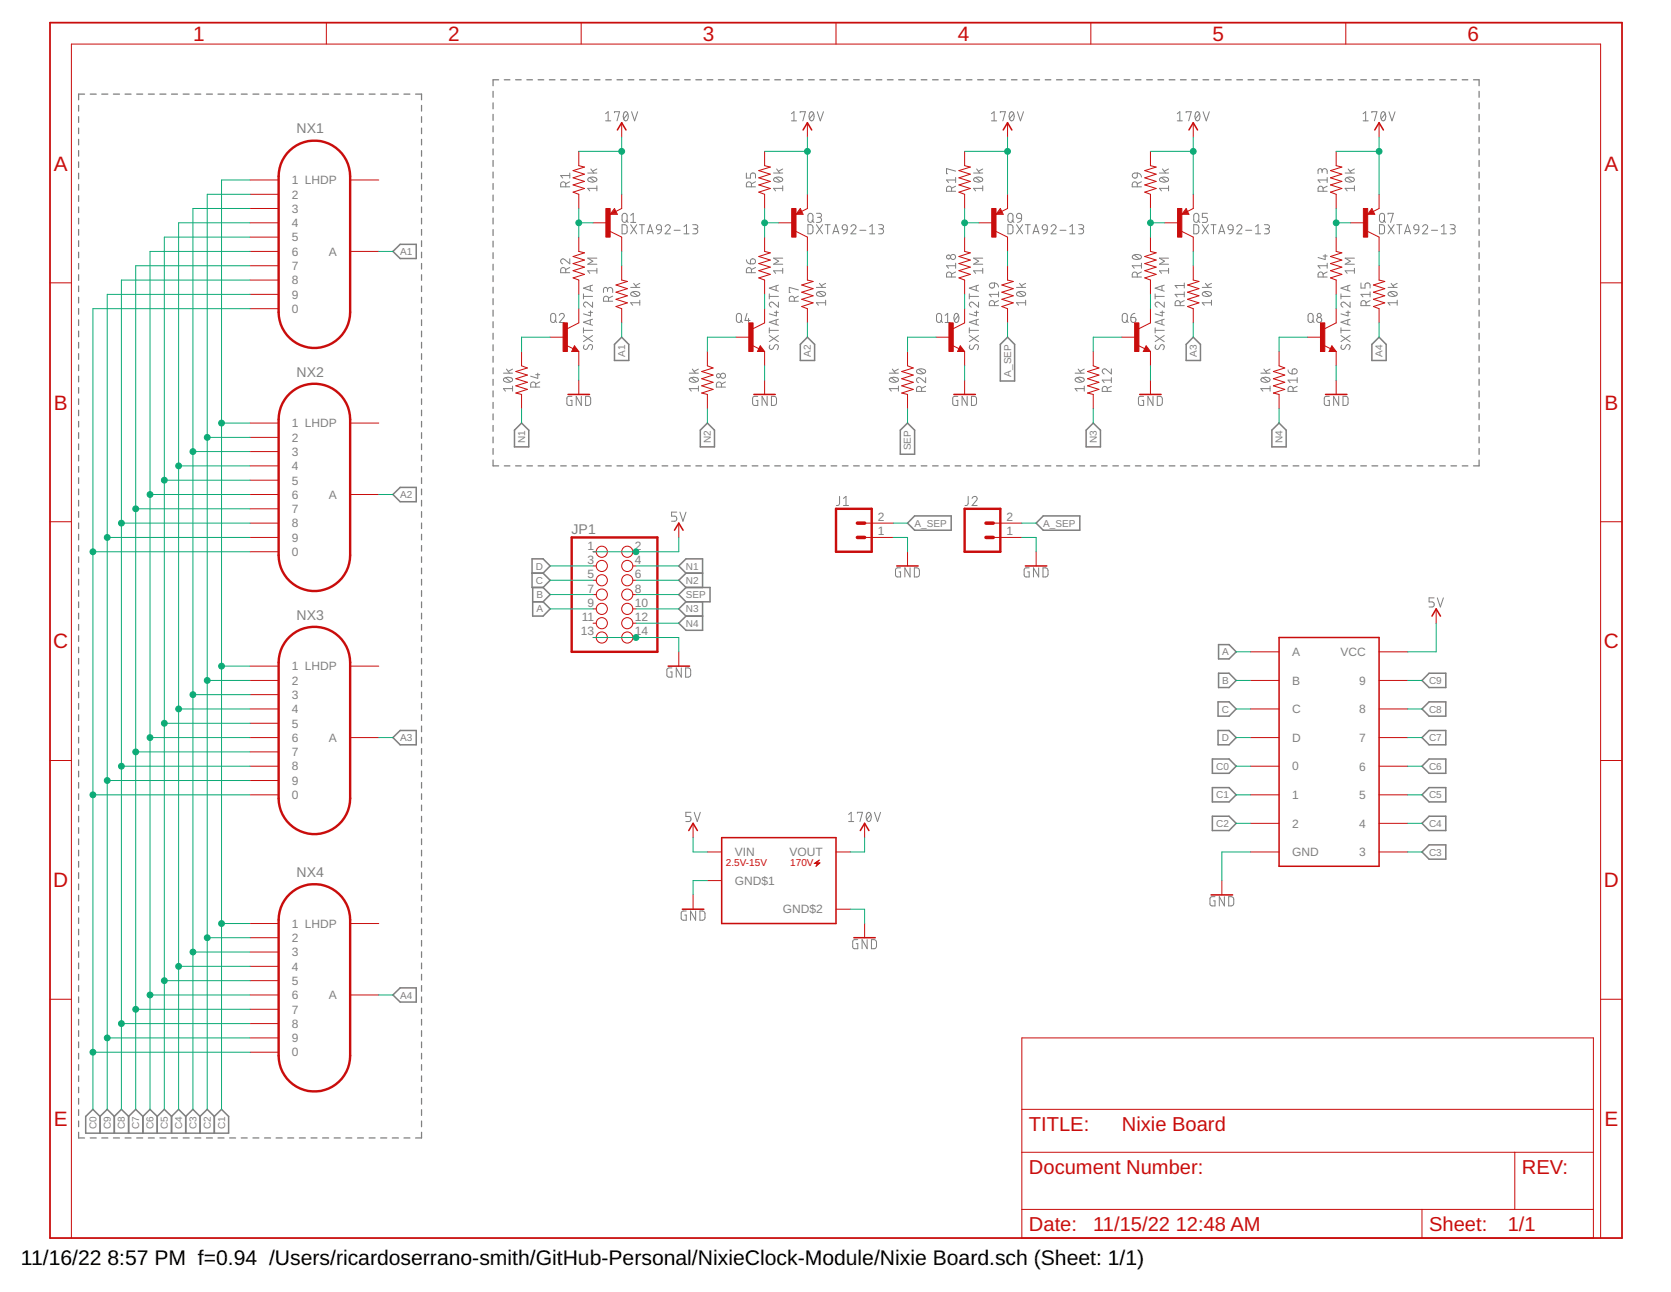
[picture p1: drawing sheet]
<svg xmlns="http://www.w3.org/2000/svg" width="279mm" height="216mm" viewBox="0 0 279 216" stroke-linecap="round" stroke-linejoin="round" font-family="sans-serif">
<defs><g id="words">
<g font-size="3.5" fill="#c90d0c">
<text x="32.3" y="6.8">1</text>
<text x="74.9" y="6.8">2</text>
<text x="117.5" y="6.8">3</text>
<text x="160.1" y="6.8">4</text>
<text x="202.8" y="6.8">5</text>
<text x="245.4" y="6.8">6</text>
<text x="9" y="28.5">A</text>
<text x="268.3" y="28.5">A</text>
<text x="9" y="68.5">B</text>
<text x="268.3" y="68.5">B</text>
<text x="8.9" y="108.4">C</text>
<text x="268.2" y="108.4">C</text>
<text x="8.9" y="148.3">D</text>
<text x="268.2" y="148.3">D</text>
<text x="9" y="188.2">E</text>
<text x="268.3" y="188.2">E</text>
</g>
<g font-size="3.5">
<text x="3.5" y="211.4">11/16/22</text>
<text x="18" y="211.4">8:57 PM f=0.94 /Users/ricardoserrano-smith/GitHub-Personal/NixieClock-Module/Nixie Board.sch (Sheet: 1/1)</text>
</g>
<g font-size="3.4" fill="#c90d0c">
<text x="172" y="189">TITLE:</text>
<text x="187.6" y="189">Nixie Board</text>
<text x="172" y="196.1">Document Number:</text>
<text x="254.5" y="196.1">REV:</text>
<text x="172" y="205.7">Date:</text>
<text x="182.8" y="205.7">11/15/22</text>
<text x="196.6" y="205.7">12:48 AM</text>
<text x="239" y="205.7">Sheet:</text>
<text x="252.1" y="205.7">1/1</text>
</g>
<g font-size="2.3" fill="#808080">
<text x="49.6" y="22.3">NX1</text>
<text x="49.6" y="62.9">NX2</text>
<text x="95.6" y="89.2">JP1</text>
<text x="49.6" y="103.5">NX3</text>
<text x="49.6" y="146.6">NX4</text>
</g>
<g font-size="2" fill="#808080">
<text x="48.8" y="30.8">1 LHDP</text>
<text x="48.8" y="33.2">2</text>
<text x="48.8" y="35.6">3</text>
<text x="48.8" y="38">4</text>
<text x="48.8" y="40.3">5</text>
<text x="48.8" y="42.7">6</text>
<text x="48.8" y="45.1">7</text>
<text x="48.8" y="47.5">8</text>
<text x="55" y="42.7">A</text>
<text x="48.8" y="49.9">9</text>
<text x="48.8" y="52.3">0</text>
<text x="48.8" y="71.4">1 LHDP</text>
<text x="48.8" y="73.8">2</text>
<text x="48.8" y="76.2">3</text>
<text x="48.8" y="78.6">4</text>
<text x="48.8" y="81">5</text>
<text x="48.8" y="83.4">6</text>
<text x="55" y="83.4">A</text>
<text x="48.8" y="85.7">7</text>
<text x="48.8" y="88.1">8</text>
<text x="146.8" y="89.5">1</text>
<text x="146.8" y="87.1">2</text>
<text x="168.3" y="89.5">1</text>
<text x="168.3" y="87.1">2</text>
<text x="48.8" y="90.5">9</text>
<text x="48.8" y="92.9">0</text>
<text x="98.2" y="91.9">1</text>
<text x="98.2" y="94.2">3</text>
<text x="106.1" y="91.9">2</text>
<text x="106.1" y="94.2">4</text>
<text x="98.2" y="96.6">5</text>
<text x="98.2" y="99">7</text>
<text x="98.2" y="101.4">9</text>
<text x="106.1" y="96.6">6</text>
<text x="106.1" y="99">8</text>
<text x="106.1" y="101.4">10</text>
<text x="97.1" y="106.2">13</text>
<text x="97.3" y="103.8">11</text>
<text x="106.1" y="103.8">12</text>
<text x="106.1" y="106.2">14</text>
<text x="48.8" y="112">1 LHDP</text>
<text x="216.1" y="109.6">A</text>
<text x="224.1" y="109.6">VCC</text>
<text x="48.8" y="114.4">2</text>
<text x="48.8" y="116.8">3</text>
<text x="48.8" y="119.2">4</text>
<text x="216.1" y="114.4">B</text>
<text x="216.1" y="119.2">C</text>
<text x="227.3" y="119.2">8</text>
<text x="227.3" y="114.4">9</text>
<text x="48.8" y="121.6">5</text>
<text x="48.8" y="124">6</text>
<text x="55" y="124">A</text>
<text x="216.1" y="124">D</text>
<text x="227.3" y="124">7</text>
<text x="48.8" y="126.4">7</text>
<text x="48.8" y="128.8">8</text>
<text x="48.8" y="131.1">9</text>
<text x="216.1" y="128.8">0</text>
<text x="227.3" y="128.8">6</text>
<text x="48.8" y="133.5">0</text>
<text x="216.1" y="133.5">1</text>
<text x="227.3" y="133.5">5</text>
<text x="122.9" y="143.1">VIN</text>
<text x="132" y="143.1">VOUT</text>
<text x="216.1" y="138.3">2</text>
<text x="216.1" y="143.1">GND</text>
<text x="227.3" y="143.1">3</text>
<text x="227.3" y="138.3">4</text>
<text x="122.9" y="147.9">GND$1</text>
<text x="48.8" y="155">1 LHDP</text>
<text x="130.9" y="152.7">GND$2</text>
<text x="48.8" y="157.4">2</text>
<text x="48.8" y="159.8">3</text>
<text x="48.8" y="162.2">4</text>
<text x="48.8" y="164.6">5</text>
<text x="48.8" y="167">6</text>
<text x="55" y="167">A</text>
<text x="48.8" y="169.4">7</text>
<text x="48.8" y="171.8">8</text>
<text x="48.8" y="174.1">9</text>
<text x="48.8" y="176.5">0</text>
</g>
<g font-size="1.7" fill="#808080">
<text x="66.9" y="42.6">A1</text>
<text x="104.5" y="59.6" transform="rotate(-90 104.5 59.6)">A1</text>
<text x="135.6" y="59.6" transform="rotate(-90 135.6 59.6)">A2</text>
<text x="200.1" y="59.6" transform="rotate(-90 200.1 59.6)">A3</text>
<text x="231.2" y="59.6" transform="rotate(-90 231.2 59.6)">A4</text>
<text x="169" y="62.9" transform="rotate(-90 169 62.9)">A_SEP</text>
<text x="87.8" y="74" transform="rotate(-90 87.8 74)">N1</text>
<text x="118.9" y="74" transform="rotate(-90 118.9 74)">N2</text>
<text x="152.3" y="75.2" transform="rotate(-90 152.3 75.2)">SEP</text>
<text x="183.4" y="74" transform="rotate(-90 183.4 74)">N3</text>
<text x="214.4" y="74" transform="rotate(-90 214.4 74)">N4</text>
<text x="66.9" y="83.2">A2</text>
<text x="152.9" y="88">A_SEP</text>
<text x="174.4" y="88">A_SEP</text>
<text x="89.6" y="95.2">D</text>
<text x="114.7" y="95.2">N1</text>
<text x="89.6" y="97.6">C</text>
<text x="89.7" y="99.9">B</text>
<text x="114.7" y="97.6">N2</text>
<text x="114.7" y="100">SEP</text>
<text x="89.7" y="102.3">A</text>
<text x="114.7" y="102.3">N3</text>
<text x="114.7" y="104.7">N4</text>
<text x="204.4" y="109.5">A</text>
<text x="204.3" y="119.1">C</text>
<text x="204.4" y="114.3">B</text>
<text x="239" y="119.1">C8</text>
<text x="239" y="114.3">C9</text>
<text x="66.9" y="123.9">A3</text>
<text x="204.3" y="123.8">D</text>
<text x="239" y="123.9">C7</text>
<text x="203.4" y="128.6">C0</text>
<text x="239" y="128.6">C6</text>
<text x="203.4" y="133.4">C1</text>
<text x="239" y="133.4">C5</text>
<text x="203.4" y="138.2">C2</text>
<text x="239" y="143">C3</text>
<text x="239" y="138.2">C4</text>
<text x="66.9" y="166.9">A4</text>
<text x="16.1" y="188.7" transform="rotate(-90 16.1 188.7)">C0</text>
<text x="18.5" y="188.7" transform="rotate(-90 18.5 188.7)">C9</text>
<text x="20.9" y="188.7" transform="rotate(-90 20.9 188.7)">C8</text>
<text x="23.3" y="188.7" transform="rotate(-90 23.3 188.7)">C7</text>
<text x="25.7" y="188.7" transform="rotate(-90 25.7 188.7)">C6</text>
<text x="28.1" y="188.7" transform="rotate(-90 28.1 188.7)">C5</text>
<text x="30.5" y="188.7" transform="rotate(-90 30.5 188.7)">C4</text>
<text x="32.8" y="188.7" transform="rotate(-90 32.8 188.7)">C3</text>
<text x="35.2" y="188.7" transform="rotate(-90 35.2 188.7)">C2</text>
<text x="37.6" y="188.7" transform="rotate(-90 37.6 188.7)">C1</text>
</g>
<g font-size="1.7" fill="#c90d0c">
<text x="121.4" y="144.8">2.5V-15V</text>
<text x="132.1" y="144.8">170V</text>
</g>
</g></defs>
<g fill="none" stroke="#808080" stroke-width=".21">
<path d="M13.1 17.6v1M13.1 19.5v.9M14.1 15.7h-1v1M15.1 15.7h1M17 15.7h1M19 15.7h1M20.9 15.7h1M22.9 15.7h1M24.8 15.7h1M26.7 15.7h1M28.7 15.7h1M30.6 15.7h1"/>
<path d="M32.6 15.7h1M34.5 15.7h1M36.4 15.7h1.1M38.4 15.7h1M40.3 15.7h1M42.3 15.7h1M44.2 15.7h1M46.2 15.7h1M48.1 15.7h1M50.1 15.7h1M52 15.7h1M53.9 15.7h1"/>
<path d="M55.9 15.7h1M57.8 15.7h1M59.8 15.7h1M61.7 15.7h1M63.6 15.7h1.1M65.6 15.7h1M67.5 15.7h1M69.5 15.7h1v1M70.5 17.6v1M70.5 19.5v.9M82.4 15.3v1M82.4 17.2v1"/>
<path d="M82.4 19.1v1M83.4 13.3h-1v1M84.3 13.3h1M86.2 13.3h.9M88.1 13.3h.9M90 13.3h.9M91.9 13.3h.9M93.7 13.3h1M95.6 13.3h1M97.5 13.3h.9M99.4 13.3h.9M101.3 13.3h.9"/>
<path d="M103.2 13.3h.9M105.1 13.3h.9M106.9 13.3h1M108.8 13.3h1M110.7 13.3h1M112.6 13.3h.9M114.5 13.3h.9M116.4 13.3h.9M118.2 13.3h1M120.1 13.3h1M122 13.3h1M123.9 13.3h.9"/>
<path d="M125.8 13.3h.9M127.7 13.3h.9M129.5 13.3h1M131.4 13.3h1M133.3 13.3h1M135.2 13.3h.9M137.1 13.3h.9M139 13.3h.9M140.8 13.3h1M142.7 13.3h1M144.6 13.3h1M146.5 13.3h.9"/>
<path d="M148.4 13.3h.9M150.3 13.3h.9M152.1 13.3h1M154 13.3h1M155.9 13.3h1M157.8 13.3h.9M159.7 13.3h.9M161.6 13.3h.9M163.5 13.3h.9M165.4 13.3h.9M167.2 13.3h1M169.1 13.3h1"/>
<path d="M171 13.3h.9M172.9 13.3h.9M174.8 13.3h.9M176.7 13.3h.9M178.5 13.3h1M180.4 13.3h1M182.3 13.3h.9M184.2 13.3h.9M186.1 13.3h.9M188 13.3h.9M189.8 13.3h1M191.7 13.3h1"/>
<path d="M193.6 13.3h1M195.5 13.3h.9M197.4 13.3h.9M199.3 13.3h.9M201.1 13.3h1M203 13.3h1M204.9 13.3h1M206.8 13.3h1M208.7 13.3h.9M210.6 13.3h.9M212.4 13.3h1M214.3 13.3h1"/>
<path d="M216.2 13.3h1M218.1 13.3h1M220 13.3h.9M221.9 13.3h.9M223.8 13.3h.9M225.6 13.3h1M227.5 13.3h1M229.4 13.3h1M231.3 13.3h.9M233.2 13.3h.9M235.1 13.3h.9M236.9 13.3h1"/>
<path d="M238.8 13.3h1M240.7 13.3h1M242.6 13.3h.9M244.5 13.3h.9M246.4 13.3h.9v1M247.3 15.3v1M247.3 17.2v1M247.3 19.1v1M13.1 21.4v.9M13.1 23.3v.9M13.1 25.2v.9M13.1 27.1v.9"/>
<path d="M13.1 28.9v1M13.1 30.8v1M13.1 32.7v1M13.1 34.6v.9M13.1 36.5v.9M13.1 38.4v.9M70.5 21.4v.9M70.5 23.3v.9M70.5 25.2v.9M70.5 27.1v.9M70.5 28.9v1M70.5 30.8v1"/>
<path d="M70.5 32.7v1M70.5 34.6v.9M70.5 36.5v.9M70.5 38.4v.9M82.4 21v1M82.4 23v1M82.4 24.9v1M82.4 26.8v1M82.4 28.7v1M82.4 30.7v.9M82.4 32.6v1M82.4 34.5v1"/>
<path d="M82.4 36.4v1M82.4 38.4v.9M247.3 21v1M247.3 23v1M247.3 24.9v1M247.3 26.8v1M247.3 28.7v1M247.3 30.7v.9M247.3 32.6v1M247.3 34.5v1M247.3 36.4v1M247.3 38.4v.9"/>
<path d="M13.1 40.2v1M13.1 42.1v1M13.1 44v1M13.1 45.9v.9M13.1 47.8v.9M13.1 49.7v.9M13.1 51.6v.9M13.1 53.4v1M13.1 55.3v1M13.1 57.2v1M13.1 59.1v.9M70.5 40.2v1"/>
<path d="M70.5 42.1v1M70.5 44v1M70.5 45.9v.9M70.5 47.8v.9M70.5 49.7v.9M70.5 51.6v.9M70.5 53.4v1M70.5 55.3v1M70.5 57.2v1M70.5 59.1v.9M82.4 40.3v1M82.4 42.2v1"/>
<path d="M82.4 44.2v.9M82.4 46.1v1M82.4 48v1M82.4 49.9v1M82.4 51.8v1M82.4 53.8v1M82.4 55.7v1M82.4 57.6v1M82.4 59.5v1M247.3 40.3v1M247.3 42.2v1M247.3 44.2v.9"/>
<path d="M247.3 46.1v1M247.3 48v1M247.3 49.9v1M247.3 51.8v1M247.3 53.8v1M247.3 55.7v1M247.3 57.6v1M247.3 59.5v1M13.1 61v.9M13.1 62.9v.9M13.1 64.8v.9M13.1 66.7v.9"/>
<path d="M13.1 68.5v1M13.1 70.4v1M13.1 72.3v1M13.1 74.2v.9M13.1 76.1v.9M13.1 78v.9M13.1 79.8v1M70.5 61v.9M70.5 62.9v.9M70.5 64.8v.9M70.5 66.7v.9M70.5 68.5v1"/>
<path d="M70.5 70.4v1M70.5 72.3v1M70.5 74.2v.9M70.5 76.1v.9M70.5 78v.9M70.5 79.8v1M82.4 61.5v1M82.4 63.4v1M82.4 65.3v1M82.4 67.2v1M82.4 69.2v.9M82.4 71.1v1"/>
<path d="M82.4 73v1M82.4 75v.9M82.4 76.9v1h1M84.3 77.9h1M86.2 77.9h.9M88.1 77.9h.9M90 77.9h.9M91.9 77.9h.9M93.7 77.9h1M95.6 77.9h1M97.5 77.9h.9M99.4 77.9h.9"/>
<path d="M101.3 77.9h.9M103.2 77.9h.9M105.1 77.9h.9M106.9 77.9h1M108.8 77.9h1M110.7 77.9h1M112.6 77.9h.9M114.5 77.9h.9M116.4 77.9h.9M118.2 77.9h1M120.1 77.9h1M122 77.9h1"/>
<path d="M123.9 77.9h.9M125.8 77.9h.9M127.7 77.9h.9M129.5 77.9h1M131.4 77.9h1M133.3 77.9h1M135.2 77.9h.9M137.1 77.9h.9M139 77.9h.9M140.8 77.9h1M142.7 77.9h1M144.6 77.9h1"/>
<path d="M146.5 77.9h.9M148.4 77.9h.9M150.3 77.9h.9M152.1 77.9h1M154 77.9h1M155.9 77.9h1M157.8 77.9h.9M159.7 77.9h.9M161.6 77.9h.9M163.5 77.9h.9M165.4 77.9h.9M167.2 77.9h1"/>
<path d="M169.1 77.9h1M171 77.9h.9M172.9 77.9h.9M174.8 77.9h.9M176.7 77.9h.9M178.5 77.9h1M180.4 77.9h1M182.3 77.9h.9M184.2 77.9h.9M186.1 77.9h.9M188 77.9h.9M189.8 77.9h1"/>
<path d="M191.7 77.9h1M193.6 77.9h1M195.5 77.9h.9M197.4 77.9h.9M199.3 77.9h.9M201.1 77.9h1M203 77.9h1M204.9 77.9h1M206.8 77.9h1M208.7 77.9h.9M210.6 77.9h.9M212.4 77.9h1"/>
<path d="M214.3 77.9h1M216.2 77.9h1M218.1 77.9h1M220 77.9h.9M221.9 77.9h.9M223.8 77.9h.9M225.6 77.9h1M227.5 77.9h1M229.4 77.9h1M231.3 77.9h.9M233.2 77.9h.9M235.1 77.9h.9"/>
<path d="M236.9 77.9h1M238.8 77.9h1M240.7 77.9h1M242.6 77.9h.9M244.5 77.9h.9M247.3 61.5v1M247.3 63.4v1M247.3 65.3v1M247.3 67.2v1M247.3 69.2v.9M247.3 71.1v1M247.3 73v1"/>
<path d="M247.3 75v.9M247.3 76.9v1h-.9M13.1 81.7v1M13.1 83.6v1M13.1 85.5v.9M13.1 87.4v.9M13.1 89.3v.9M13.1 91.2v.9M13.1 93v1M13.1 94.9v1M13.1 96.8v1M13.1 98.7v1"/>
<path d="M70.5 81.7v1M70.5 83.6v1M70.5 85.5v.9M70.5 87.4v.9M70.5 89.3v.9M70.5 91.2v.9M70.5 93v1M70.5 94.9v1M70.5 96.8v1M70.5 98.7v1M13.1 100.6v.9M13.1 102.5v.9"/>
<path d="M13.1 104.4v.9M13.1 106.2v1M13.1 108.1v1M13.1 110v1M13.1 111.9v.9M13.1 113.8v.9M13.1 115.7v.9M13.1 117.6v.9M13.1 119.4v1M70.5 100.6v.9M70.5 102.5v.9M70.5 104.4v.9"/>
<path d="M70.5 106.2v1M70.5 108.1v1M70.5 110v1M70.5 111.9v.9M70.5 113.8v.9M70.5 115.7v.9M70.5 117.6v.9M70.5 119.4v1M13.1 121.3v1M13.1 123.2v1M13.1 125.1v.9M13.1 127v.9"/>
<path d="M13.1 128.9v.9M13.1 130.8v.9M13.1 132.7v.9M13.1 134.5v1M13.1 136.4v1M13.1 138.3v1M70.5 121.3v1M70.5 123.2v1M70.5 125.1v.9M70.5 127v.9M70.5 128.9v.9M70.5 130.8v.9"/>
<path d="M70.5 132.7v.9M70.5 134.5v1M70.5 136.4v1M70.5 138.3v1M13.1 140.2v.9M13.1 142.1v.9M13.1 144v.9M13.1 145.8v1M13.1 147.7v1M13.1 149.6v1M13.1 151.5v.9M13.1 153.4v.9"/>
<path d="M13.1 155.3v.9M13.1 157.2v.9M13.1 159v1M70.5 140.2v.9M70.5 142.1v.9M70.5 144v.9M70.5 145.8v1M70.5 147.7v1M70.5 149.6v1M70.5 151.5v.9M70.5 153.4v.9M70.5 155.3v.9"/>
<path d="M70.5 157.2v.9M70.5 159v1M13.1 160.9v1M13.1 162.8v1M13.1 164.7v1M13.1 166.6v.9M13.1 168.5v.9M13.1 170.3v1M13.1 172.2v1M13.1 174.1v1M13.1 176v1M13.1 177.9v.9"/>
<path d="M13.1 179.8v.9M70.5 160.9v1M70.5 162.8v1M70.5 164.7v1M70.5 166.6v.9M70.5 168.5v.9M70.5 170.3v1M70.5 172.2v1M70.5 174.1v1M70.5 176v1M70.5 177.9v.9M70.5 179.8v.9"/>
<path d="M13.1 181.7v.9M13.1 183.6v.9M13.1 185.4v1M13.1 187.3v1M13.1 189.2v1h1M15.1 190.2h1M17 190.2h1M19 190.2h1M20.9 190.2h1M22.9 190.2h1M24.8 190.2h1M26.7 190.2h1"/>
<path d="M28.7 190.2h1M30.6 190.2h1M32.6 190.2h1M34.5 190.2h1M36.4 190.2h1.1M38.4 190.2h1M40.3 190.2h1M42.3 190.2h1M44.2 190.2h1M46.2 190.2h1M48.1 190.2h1M50.1 190.2h1"/>
<path d="M52 190.2h1M53.9 190.2h1M55.9 190.2h1M57.8 190.2h1M59.8 190.2h1M61.7 190.2h1M63.6 190.2h1.1M65.6 190.2h1M67.5 190.2h1M70.5 181.7v.9M70.5 183.6v.9M70.5 185.4v1"/>
<path d="M70.5 187.3v1M70.5 189.2v1h-1"/>
</g>
<g fill="none" stroke="#808080" stroke-width=".17">
<path d="M101.3 19l.4-.3v1.5M102.7 18.8v-.1h.9l-.4 1.5M104.4 18.8l.2-.1a.9 .9 0 0 1 0 1.5 .96 .96 0 0 1-.2-1.4zM105 19l-.7 .9M105.6 18.7l.5 1.5 .5-1.5M132.3 19l.5-.3v1.5M133.8 18.8v-.1h.9l-.5 1.5M135.5 18.8l.2-.1a.9 .9 0 0 1 0 1.5 .93 .93 0 0 1-.2-1.4zM136 19l-.6 .9M136.7 18.7l.5 1.5 .5-1.5M165.8 19l.4-.3v1.5M167.3 18.8v-.1h.8l-.4 1.5"/>
<path d="M168.9 18.8l.2-.1a.88 .88 0 0 1 0 1.5 .94 .94 0 0 1-.2-1.4zM169.5 19l-.7 .9M170.1 18.7l.5 1.5 .5-1.5M196.8 19l.5-.3v1.5M198.3 18.8v-.1h.9l-.4 1.5M200 18.8l.2-.1a.9 .9 0 0 1 0 1.5 .96 .96 0 0 1-.2-1.4zM200.6 19l-.7 .9M201.2 18.7l.5 1.5 .5-1.5M227.9 19l.4-.3v1.5M229.4 18.8v-.1h.8l-.4 1.5M231.1 18.8l.2-.1a.9 .9 0 0 1 0 1.5 .93 .93 0 0 1-.2-1.4zM231.6 19l-.7 .9"/>
<path d="M232.2 18.7l.5 1.5 .6-1.5M94.6 31.2v-.4a.42 .42 0 0 0-.4-.4 .42 .42 0 0 0-.5 .4v.4h1.6M95.3 30.4l-.7 .3M95.3 29.3h-1.6l.4 .5M95.3 28.9v.9M98.3 28.9h1.5M98.4 29.8a.93 .93 0 0 1 1.4 .2 .9 .9 0 0 1-1.5 0zM98.6 29.7l.9 .7M98.8 28.2l.5 .7M99.8 31.5h-1.5l.3 .4M99.8 31.1v.8M99.8 28.2l-.7 .4"/>
<path d="M101.3 20.2h.8M104 37.5l.6 .1 .2 .2v1l-.2 .3h-.6zM104.1 35.8a.41 .41 0 0 1 .5-.1 .41 .41 0 0 1 .3 .4v.6a.42 .42 0 0 1-.5 .5 .42 .42 0 0 1-.4-.5v-.6zM104.7 36.8l.3 .4M105.5 37.5l1 1.6M105.5 36l.4-.4v1.6M105.5 37.2h.8M106.5 37.5l-1 1.6M106.9 37.5h.9M107.3 37.5v1.6M108.2 39.1l.5-1.6 .5 1.6M108.3 38.7h.8"/>
<path d="M109.9 37.7a.41 .41 0 0 1 .4-.1 .41 .41 0 0 1 .3 .4v.4h-.6l-.3-.3zM110.6 38.4a.67 .67 0 0 1-.7 .7M111.2 37.9a.42 .42 0 0 1 .6-.3 .42 .42 0 0 1 .2 .6l-.8 .9h.9M112.7 38.5h1M114.4 39.1h.8M114.4 37.9l.4-.4v1.6M115.8 37.5h.5a.34 .34 0 0 1 .4 .4 .34 .34 0 0 1-.4 .3h-.3M116.2 38.2a.42 .42 0 0 1 .5 .5 .42 .42 0 0 1-.5 .4h-.4M124.8 28.9v.9h.7v-.5a.43 .43 0 0 1 .4-.4 .43 .43 0 0 1 .4 .4v.5M125.6 31.2v-.4a.42 .42 0 0 0-.4-.4 .42 .42 0 0 0-.4 .4v.4h1.5M126.3 30.4l-.7 .3M129.3 28.9h1.6"/>
<path d="M129.5 29.8a.94 .94 0 0 1 1.4 .2 .9 .9 0 0 1-1.6 0zM129.7 29.7l.8 .7M129.9 28.2l.5 .7M130.9 31.5h-1.6l.4 .4M130.9 31.1v.8M130.9 28.2l-.7 .4M132.3 20.2h.9M135.1 37.5l.7 .2a1.3 1.3 0 0 1 .1 1.1l-.2 .3h-.6zM135.2 35.8a.42 .42 0 0 1 .5-.1 .42 .42 0 0 1 .2 .4v.6a.42 .42 0 0 1-.4 .5 .42 .42 0 0 1-.4-.5v-.8zM135.8 36.8l.3 .4M136.5 37.5l1 1.6M136.5 35.6l.7 .1 .2 .2a.34 .34 0 0 1-.4 .4h-.3"/>
<path d="M136.9 36.3a.42 .42 0 0 1 .5 .4 .42 .42 0 0 1-.5 .5h-.4M137.5 37.5l-1 1.6M138 37.5h.8M138.4 37.5v1.6M139.3 39.1l.5-1.6 .5 1.6M139.4 38.7h.7M140.9 37.7a.43 .43 0 0 1 .5-.1 .43 .43 0 0 1 .3 .4v.4h-.7l-.2-.3zM141.7 38.4a.67 .67 0 0 1-.7 .7M142.3 37.9a.42 .42 0 0 1 .6-.3 .42 .42 0 0 1 .1 .6l-.7 .9h.8M143.8 38.5h1M145.4 39.1h.9M145.4 37.9l.4-.4v1.6"/>
<path d="M146.9 37.5h.5a.34 .34 0 0 1 .3 .4 .34 .34 0 0 1-.3 .3h-.3M147.3 38.2a.42 .42 0 0 1 .4 .5 .42 .42 0 0 1-.4 .4h-.4M159.1 32v-.5a.42 .42 0 0 0-.4-.4 .42 .42 0 0 0-.4 .4v.5h1.5M159.8 30.1h-1.5l.3 .4M159.8 28.6l-1.5-.4v.8h.1M159.8 31.1l-.7 .4M159.8 29.7v.8M162.8 28.9h1.5M162.9 29.8a.93 .93 0 0 1 1.4 .2 .9 .9 0 0 1-1.5 0zM163.1 29.7l.9 .7M163.3 28.2l.5 .7M164.3 31.5h-1.5l.3 .4"/>
<path d="M164.3 31.1v.8M164.3 28.2l-.7 .4M165.8 20.2h.8M168.5 37.5l.6 .1 .3 .2v1l-.3 .3h-.6zM168.7 35.8a.41 .41 0 0 1 .4-.1 .41 .41 0 0 1 .3 .4v.6a.42 .42 0 0 1-.4 .5 .42 .42 0 0 1-.5-.5v-.6zM169.2 36.8l.3 .4M170 37.5l1 1.6M170.1 35.8a.41 .41 0 0 1 .5-.1 .41 .41 0 0 1 .2 .4v.4h-.6l-.2-.3zM170.8 36.5a.67 .67 0 0 1-.7 .7M171 37.5l-1 1.6M171.4 37.5h.9M171.9 37.5v1.6"/>
<path d="M172.7 39.1l.5-1.6 .5 1.6M172.8 38.7h.8M174.4 37.7a.41 .41 0 0 1 .5-.1 .41 .41 0 0 1 .2 .4v.4h-.6l-.2-.3zM175.1 38.4a.67 .67 0 0 1-.7 .7M175.7 37.9a.42 .42 0 0 1 .6-.3 .42 .42 0 0 1 .2 .6l-.8 .9h.9M177.2 38.5h1M178.9 39.1h.8M178.9 37.9l.4-.4v1.6M180.3 37.5h.5a.34 .34 0 0 1 .4 .4 .34 .34 0 0 1-.4 .3h-.3M180.8 38.2a.42 .42 0 0 1 .4 .5 .42 .42 0 0 1-.4 .4h-.5M189.4 29l.8-.1v.5a.42 .42 0 0 1-.7 .3 .42 .42 0 0 1-.1-.7zM190.2 31.2v-.4a.42 .42 0 0 0-.5-.4 .42 .42 0 0 0-.4 .4v.4h1.6"/>
<path d="M190.2 28.9a.7 .7 0 0 1 .7 .7M190.9 30.4l-.7 .3M193.9 28.9h1.5M194 29.8a.94 .94 0 0 1 1.4 .2 .9 .9 0 0 1-1.5 0zM194.2 29.7l.9 .7M194.4 28.2l.5 .7M195.4 31.5h-1.5l.3 .4M195.4 31.1v.8M195.4 28.2l-.7 .4M196.8 20.2h.9M199.6 37.5l.7 .2a1.3 1.3 0 0 1 .1 1.1l-.2 .3h-.6zM199.7 35.8a.42 .42 0 0 1 .5-.1 .42 .42 0 0 1 .2 .4v.6a.42 .42 0 0 1-.4 .5 .42 .42 0 0 1-.4-.5v-.8z"/>
<path d="M200.3 36.8l.3 .4M201 37.5l1.1 1.6M201.9 35.6h-.9v.7h.5a.43 .43 0 0 1 .4 .4 .43 .43 0 0 1-.4 .5h-.5M202.1 37.5l-1.1 1.6M202.5 37.5h.8M202.9 37.5v1.6M203.8 39.1l.5-1.6 .5 1.6M203.9 38.7h.8M205.5 37.7a.42 .42 0 0 1 .4-.1 .42 .42 0 0 1 .3 .4v.4h-.7l-.2-.3zM206.2 38.4a.67 .67 0 0 1-.7 .7M206.8 37.9a.42 .42 0 0 1 .6-.3 .42 .42 0 0 1 .1 .6l-.7 .9h.8M208.3 38.5h1"/>
<path d="M209.9 39.1h.9M209.9 37.9l.5-.4v1.6M211.4 37.5l.7 .1a.33 .33 0 0 1 .2 .4 .33 .33 0 0 1-.4 .2h-.3M211.8 38.2a.42 .42 0 0 1 .5 .5 .42 .42 0 0 1-.5 .4h-.4M221.1 28.6a.42 .42 0 0 1 .4-.4 .42 .42 0 0 1 .4 .4v.4M221.1 28.9v-.4a.34 .34 0 0 0-.4-.3 .34 .34 0 0 0-.3 .3v.5M221.2 32v-.5a.42 .42 0 0 0-.4-.4 .42 .42 0 0 0-.4 .4v.5h1.5M221.9 31.1l-.7 .4M221.9 30.1h-1.5l.3 .4M221.9 29.7v.8M224.9 28.9h1.6M225 29.8a.96 .96 0 0 1 1.5 .2 .92 .92 0 0 1-1.6 0z"/>
<path d="M225.3 29.7l.8 .7M225.4 28.2l.6 .7M226.5 31.5h-1.6l.4 .4M226.5 31.1v.8M226.5 28.2l-.8 .4M227.9 20.2h.9M230.7 37.5h.4a.4 .4 0 0 1 .4 .5v.7a.4 .4 0 0 1-.4 .4h-.4zM230.8 35.8a.41 .41 0 0 1 .4-.1 .41 .41 0 0 1 .3 .4v.6a.42 .42 0 0 1-.4 .5 .42 .42 0 0 1-.4-.5v-.6zM231.3 36.8l.4 .4M232.1 37.5l1 1.6M232.1 35.8v-.2h.9l-.5 1.6M233.1 37.5l-1 1.6"/>
<path d="M233.6 37.5h.8M234 37.5v1.6M234.8 39.1l.6-1.6 .5 1.6M235 38.7h.7M236.5 37.7a.41 .41 0 0 1 .5-.1 .41 .41 0 0 1 .2 .4v.4h-.6l-.2-.3zM237.2 38.4a.67 .67 0 0 1-.6 .7M237.9 37.9a.42 .42 0 0 1 .6-.3 .42 .42 0 0 1 .1 .6l-.7 .9h.8M239.4 38.5h1M241 39.1h.9M241 37.9l.4-.4v1.6M242.5 37.5h.5a.34 .34 0 0 1 .3 .4 .34 .34 0 0 1-.3 .3h-.4M242.9 38.2a.42 .42 0 0 1 .4 .5 .42 .42 0 0 1-.4 .4h-.4"/>
<path d="M92.2 52.5a.43 .43 0 0 1 .5-.1 .43 .43 0 0 1 .2 .4v.7a.42 .42 0 0 1-.4 .4 .42 .42 0 0 1-.4-.4zM92.8 53.6l.3 .3M93.5 52.7a.42 .42 0 0 1 .6-.3 .42 .42 0 0 1 .1 .6l-.7 .9h.9M94.6 45.6v-.5a.42 .42 0 0 0-.4-.4 .42 .42 0 0 0-.5 .4v.5h1.6M95.3 43.2v.9l-.9-.7a.42 .42 0 0 0-.6 .1 .42 .42 0 0 0 .3 .6M95.3 44.7l-.7 .3M97.6 56.1l1.5 1M97.6 55.2h1.5M97.6 49.1v.9M97.6 54.8v.8M97.6 49.5h1.5M97.7 57.7a.39 .39 0 0 0-.1 .5 .39 .39 0 0 0 .6 0l.2-.5a.39 .39 0 0 1 .6 0 .39 .39 0 0 1 0 .6l-.1 .1"/>
<path d="M98.4 52.2h.7M98.7 47.8v.7M98.7 53.5v.7M98.7 51.9v.9l-1.1-.3M99.1 50.5v.8l-.9-.7a.41 .41 0 0 0-.6 .1 .41 .41 0 0 0 .3 .6M99.1 56.1l-1.5 1M99.1 53.3l-1.5 .5 1.5 .6M99.1 47.6l-1.5 .6 1.5 .5M99.8 44.8v.9M99.8 45.3h-1.5l.3 .4M99.8 43.1h-1.5l.8 .5-.8 .6h1.5M101.6 48.5a.43 .43 0 0 1 .4-.5 .43 .43 0 0 1 .4 .5v.4"/>
<path d="M101.6 48.7v-.5a.34 .34 0 0 0-.4-.2 .34 .34 0 0 0-.3 .4v.5M101.7 50.3v-.4a.42 .42 0 0 0-.4-.4 .42 .42 0 0 0-.4 .4v.4h1.5M102.4 49.5l-.7 .3M105.5 48h1.5M105.6 48.9a.94 .94 0 0 1 1.4 .2 .9 .9 0 0 1-1.5 0zM105.8 48.8l.8 .7M106 47.3l.5 .7M107 50.6h-1.5l.3 .4M107 50.2v.8M107 47.3l-.7 .4M123.3 52.5a.41 .41 0 0 1 .4-.1 .41 .41 0 0 1 .3 .4v.7a.42 .42 0 0 1-.5 .4 .42 .42 0 0 1-.4-.4v-.7zM123.8 53.6l.3 .3"/>
<path d="M124.8 43.4a.67 .67 0 0 0 .7 .7M124.9 52.4l-.3 1.2h.8M125.2 53.2v.7M125.6 43.3a.43 .43 0 0 1 .7 .2 .43 .43 0 0 1-.4 .6h-.4zM125.6 45.6v-.5a.42 .42 0 0 0-.4-.4 .42 .42 0 0 0-.4 .4v.5h1.5M126.3 44.7l-.7 .3M128.6 55.2h1.6M128.6 49.5h1.6M128.6 56.1l1.6 1M128.6 49.1v.9M128.6 54.8v.8M128.8 57.7a.39 .39 0 0 0-.1 .5 .39 .39 0 0 0 .6 0l.2-.5a.39 .39 0 0 1 .6 0 .39 .39 0 0 1-.1 .6l-.1 .1"/>
<path d="M129.5 52.2h.7M129.8 47.8v.7M129.8 53.5v.7M129.8 51.9v.9l-1.2-.3M130.2 50.5v.8l-.9-.7a.42 .42 0 0 0-.7 .1 .42 .42 0 0 0 .4 .6M130.2 56.1l-1.6 1M130.2 53.3l-1.6 .5 1.6 .6M130.2 47.6l-1.6 .6 1.6 .5M130.9 45.3h-1.6l.4 .4M130.9 43.1h-1.6l.9 .5-.9 .6h1.6M130.9 44.8v.9M132.8 50.3v-.4a.42 .42 0 0 0-.4-.4 .42 .42 0 0 0-.4 .4v.4h1.5"/>
<path d="M133.5 48.5l-1.5-.5v.9h.1M133.5 49.5l-.7 .3M136.5 48h1.5M136.6 48.9a.96 .96 0 0 1 1.4 .2 .92 .92 0 0 1-1.5 0zM136.8 48.8l.9 .7M137 47.3l.5 .7M138 50.6h-1.5l.3 .4M138 50.2v.8M138 47.3l-.7 .4M156.7 52.5a.42 .42 0 0 1 .5-.1 .42 .42 0 0 1 .2 .4v.7a.42 .42 0 0 1-.4 .4 .42 .42 0 0 1-.4-.4v-.9zM157.3 53.6l.3 .3M158 53.9h.9"/>
<path d="M158 52.7l.5-.3v1.5M159.1 46.3v-.4a.42 .42 0 0 0-.4-.5 .42 .42 0 0 0-.4 .5v.4h1.5M159.7 52.5l.2-.1a.9 .9 0 0 1 0 1.5 .98 .98 0 0 1-.2-1.4zM159.8 44.4h-1.5l.3 .4M159.8 44v.8M159.8 45.4l-.7 .4M160.3 52.7l-.7 .9M162.1 55.2h1.5M162.1 49.5h1.5M162.1 56.1l1.5 1M162.1 49.1v.9M162.1 54.8v.8"/>
<path d="M162.2 57.7a.39 .39 0 0 0-.1 .5 .39 .39 0 0 0 .6 0l.3-.5a.39 .39 0 0 1 .5 0 .39 .39 0 0 1 0 .6l-.1 .1M162.9 52.2h.7M163.2 47.8v.7M163.2 53.5v.7M163.3 51.9v.9l-1.2-.3M163.6 50.5v.8l-.8-.7a.41 .41 0 0 0-.7 .1 .41 .41 0 0 0 .3 .6M163.6 56.1l-1.5 1M163.6 53.3l-1.5 .5 1.5 .6M163.6 47.6l-1.5 .6 1.5 .5M164.3 45.3h-1.5l.3 .4M164.3 43.1h-1.5l.8 .5-.8 .6h1.5M164.3 44.8v.9"/>
<path d="M165.5 47.4l.8-.1v.5a.43 .43 0 0 1-.6 .3 .43 .43 0 0 1-.2-.7zM166.3 51.1v-.4a.43 .43 0 0 0-.4-.5 .43 .43 0 0 0-.5 .5v.4h1.6M166.3 47.3a.7 .7 0 0 1 .7 .7M167 49.2h-1.6l.4 .4M167 50.2l-.7 .4M167 48.8v.8M170 48h1.5M170.1 48.9a.94 .94 0 0 1 1.4 .2 .9 .9 0 0 1-1.5 0zM170.3 48.8l.9 .7M170.5 47.3l.5 .7M171.5 50.6h-1.5l.3 .4M171.5 50.2v.8"/>
<path d="M171.5 47.3l-.7 .4M187.8 52.5a.41 .41 0 0 1 .4-.1 .41 .41 0 0 1 .3 .4v.7a.42 .42 0 0 1-.4 .4 .42 .42 0 0 1-.5-.4v-.7zM188.3 53.6l.4 .3M189.1 53h.5a.43 .43 0 0 1 .3 .5 .43 .43 0 0 1-.4 .4 .43 .43 0 0 1-.4-.4zM189.4 42.7a.96 .96 0 0 1 1.5 .2 .92 .92 0 0 1-1.6 0zM189.7 42.6l.8 .7M189.8 52.4h-.2a.67 .67 0 0 0-.5 .6M190.2 46.3v-.4a.42 .42 0 0 0-.5-.5 .42 .42 0 0 0-.4 .5v.4h1.6M190.9 45.4l-.7 .4M190.9 44.4h-1.6l.4 .4M190.9 44v.8M193.1 55.2h1.6"/>
<path d="M193.1 49.5h1.6M193.1 56.1l1.6 1M193.1 49.1v.9M193.1 54.8v.8M193.3 57.7a.39 .39 0 0 0-.1 .5 .39 .39 0 0 0 .6 0l.2-.5a.39 .39 0 0 1 .6 0 .39 .39 0 0 1 0 .6l-.1 .1M194 52.2h.7M194.3 47.8v.7M194.3 53.5v.7M194.3 51.9v.9l-1.2-.3M194.7 50.5v.8l-.9-.7a.42 .42 0 0 0-.6 .1 .42 .42 0 0 0 .3 .6M194.7 56.1l-1.6 1M194.7 53.3l-1.6 .5 1.6 .6"/>
<path d="M194.7 47.6l-1.6 .6 1.6 .5M195.4 45.3h-1.5l.3 .4M195.4 43.1h-1.5l.8 .5-.8 .6h1.5M195.4 44.8v.9M197.3 51.1v-.4a.42 .42 0 0 0-.4-.5 .42 .42 0 0 0-.4 .5v.4h1.5M198 50.2l-.7 .4M198 49.2h-1.5l.3 .4M198 47.3v.8M198 48.8v.8M198 47.7h-1.5l.3 .4M201 48h1.6M201.1 48.9a.96 .96 0 0 1 1.5 .2 .92 .92 0 0 1-1.6 0z"/>
<path d="M201.4 48.8l.8 .7M201.5 47.3l.6 .7M202.6 50.6h-1.6l.4 .4M202.6 50.2v.8M202.6 47.3l-.8 .4M218.8 52.5a.41 .41 0 0 1 .5-.1 .41 .41 0 0 1 .3 .4v.7a.42 .42 0 0 1-.5 .4 .42 .42 0 0 1-.4-.4v-.9zM219.4 53.6l.3 .3M221.2 46.3v-.4a.42 .42 0 0 0-.4-.5 .42 .42 0 0 0-.4 .5v.4h1.5M221.2 42.8h.7M221.6 42.5v.9l-1.2-.4M221.9 44.4h-1.5l.3 .4M221.9 44v.8"/>
<path d="M221.9 45.4l-.7 .4M224.2 55.2h1.5M224.2 49.5h1.5M224.2 56.1l1.5 1M224.2 49.1v.9M224.2 54.8v.8M224.3 57.7a.39 .39 0 0 0 0 .5 .39 .39 0 0 0 .6 0l.2-.5a.39 .39 0 0 1 .6 0 .39 .39 0 0 1-.1 .6l-.1 .1M225.1 52.2h.6M225.4 47.8v.7M225.4 53.5v.7M225.4 51.9v.9l-1.2-.3M225.7 50.5v.8l-.8-.7a.42 .42 0 0 0-.7 .1 .42 .42 0 0 0 .4 .6"/>
<path d="M225.7 56.1l-1.5 1M225.7 53.3l-1.5 .5 1.5 .6M225.7 47.6l-1.5 .6 1.5 .5M226.5 45.3h-1.6l.4 .4M226.5 43.1h-1.6l.9 .5-.9 .6h1.6M226.5 44.8v.9M227.6 47.3v.8h.6v-.5a.43 .43 0 0 1 .5-.3 .43 .43 0 0 1 .4 .3v.5M228.4 51.1v-.4a.42 .42 0 0 0-.4-.5 .42 .42 0 0 0-.4 .5v.4h1.5M229.1 49.2h-1.5l.3 .4M229.1 50.2l-.7 .4M229.1 48.8v.8M232.1 48h1.5"/>
<path d="M232.2 48.9a.93 .93 0 0 1 1.4 .2 .9 .9 0 0 1-1.5 0zM232.4 48.8l.9 .7M232.6 47.3l.5 .7M233.6 50.6h-1.5l.3 .4M233.6 50.2v.8M233.6 47.3l-.7 .4M84.2 62.4h1.5M84.3 63.2a.96 .96 0 0 1 1.4 .3 .9 .9 0 0 1-1.5 0zM84.5 63.1l.9 .7M84.7 61.7l.5 .7M85.7 64.9h-1.5l.3 .5M85.7 64.5v.9"/>
<path d="M85.7 61.7l-.7 .4M89.6 64.7v-.4a.42 .42 0 0 0-.4-.5 .42 .42 0 0 0-.5 .5v.4h1.6M89.6 62.6h.7M89.9 62.4v.8l-1.2-.3M90.3 63.8l-.7 .4M95.6 66.2l-.6 .1-.2 .1v1l.2 .3 .6 .1v-.9h-.2M97.2 66.2v1.6l-.8-1.6v1.6M97.9 66.2h.4a.4 .4 0 0 1 .5 .5v.6l-.2 .3-.7 .2zM115.3 62.4h1.5M115.3 63.2a1 1 0 0 1 1.5 .3 .9 .9 0 0 1-1.5 0zM115.6 63.1l.8 .7M115.8 61.7l.5 .7"/>
<path d="M116.8 64.9h-1.5l.3 .5M116.8 64.5v.9M116.8 61.7l-.7 .4M120.6 64.7v-.4a.42 .42 0 0 0-.4-.5 .42 .42 0 0 0-.4 .5v.4h1.5M121.3 63.8l-.7 .4M126.7 66.2l-.7 .1-.1 .1-.1 1 .2 .3 .7 .1v-.9h-.3M128.3 66.2v1.6l-.9-1.6v1.6M129 66.2h.4a.4 .4 0 0 1 .4 .5v.6l-.1 .3-.7 .2zM148.7 62.4h1.5M148.8 63.2a.96 .96 0 0 1 1.4 .3 .9 .9 0 0 1-1.5 0zM149 63.1l.9 .7M149.2 61.7l.5 .7"/>
<path d="M150.2 64.9h-1.5l.3 .5M150.2 64.5v.9M150.2 61.7l-.7 .4M153.3 61.8a.96 .96 0 0 1 1.5 .3 .9 .9 0 0 1-1.6 0zM153.6 61.7l.8 .7M154.1 65.4v-.4a.42 .42 0 0 0-.4-.4 .42 .42 0 0 0-.5 .4v.4h1.6M154.8 63.1v.8l-.9-.7a.42 .42 0 0 0-.6 .2 .42 .42 0 0 0 .3 .5M154.8 64.6l-.7 .3M160.1 66.2l-.6 .1-.2 .1v1l.2 .3 .6 .1v-.9h-.2M161.7 66.2v1.6l-.8-1.6v1.6M162.4 66.2h.5a.4 .4 0 0 1 .4 .5v.6l-.1 .3-.8 .2zM179.8 62.4h1.5"/>
<path d="M179.9 63.2a.98 .98 0 0 1 1.4 .3 .9 .9 0 0 1-1.5 0zM180.1 63.1l.9 .7M180.3 61.7l.5 .7M181.3 64.9h-1.5l.3 .5M181.3 64.5v.9M181.3 61.7l-.7 .4M185.1 65.4v-.4a.42 .42 0 0 0-.4-.4 .42 .42 0 0 0-.4 .4v.4h1.5M185.8 61.6v.9l-.8-.7a.41 .41 0 0 0-.7 .1 .41 .41 0 0 0 .3 .6M185.8 64.6l-.7 .3M185.8 63.5h-1.5l.3 .4M185.8 63.1v.8M191.2 66.2l-.6 .1-.2 .1v1l.2 .3 .6 .1v-.9h-.2"/>
<path d="M192.8 66.2v1.6l-.9-1.6v1.6M193.5 66.2h.4a.4 .4 0 0 1 .5 .5v.6l-.2 .3-.7 .2zM210.8 62.4h1.6M210.9 63.2a1 1 0 0 1 1.5 .3 .92 .92 0 0 1-1.6 0zM211.2 63.1l.8 .7M211.3 61.7l.5 .7M212.4 64.9h-1.6l.4 .5M212.4 64.5v.9M212.4 61.7l-.8 .4M215.4 61.8a.67 .67 0 0 0 .6 .7M216.2 61.7a.44 .44 0 0 1 .6 .2 .44 .44 0 0 1-.3 .6h-.5zM216.2 65.4v-.4a.42 .42 0 0 0-.4-.4 .42 .42 0 0 0-.4 .4v.4h1.5"/>
<path d="M216.9 63.5h-1.5l.3 .4M216.9 64.6l-.7 .3M216.9 63.1v.8M222.3 66.2l-.7 .1-.2 .1v1l.2 .3 .7 .1v-.9h-.3M223.8 66.2v1.6l-.8-1.6v1.6M224.6 66.2h.4a.37 .37 0 0 1 .4 .5v.6a.4 .4 0 0 1-.4 .5h-.4zM113.2 85.6h-.9v.7h.5a.43 .43 0 0 1 .4 .4 .43 .43 0 0 1-.4 .4h-.5M113.7 85.6l.5 1.5 .5-1.5M140.4 83l-.1 1.3-.1 .2h-.4M141 84.5h.9M141 83.3l.5-.3v1.5M150.6 94.9h-.7l-.1 .2-.1 1 .2 .3h.7v-.8h-.3"/>
<path d="M152.2 94.9v1.5l-.9-1.5v1.5M152.9 94.9l.7 .1a1.3 1.3 0 0 1 .1 1.2l-.2 .2h-.6zM161.9 83l-.1 1.3-.1 .2h-.3M162.5 83.3a.42 .42 0 0 1 .6-.3 .42 .42 0 0 1 .2 .6l-.8 .9h.9M172.1 94.9h-.7l-.1 .2-.1 1 .2 .3h.7v-.8h-.3M173.7 94.9v1.5l-.9-1.5v1.5M174.4 94.9l.7 .1a1.3 1.3 0 0 1 .1 1.2l-.2 .2h-.6zM239.8 99.9h-.8v.7h.5a.43 .43 0 0 1 .3 .4 .43 .43 0 0 1-.3 .4h-.5M240.3 99.9l.5 1.5 .5-1.5M112.4 111.6h-.6l-.3 .2v1l.2 .3 .7 .1v-.9h-.3M113.9 111.6v1.6l-.8-1.6v1.6M114.6 111.6h.5a.4 .4 0 0 1 .4 .4v.7a.4 .4 0 0 1-.4 .5h-.5z"/>
<path d="M115.5 135.7h-.8v.7h.5a.43 .43 0 0 1 .3 .5 .43 .43 0 0 1-.3 .4h-.5M116.1 135.7l.5 1.6 .5-1.6M141.9 136.1l.4-.4v1.6M141.9 137.3h.8M143.4 135.9v-.2h.8l-.4 1.6M145 135.8l.3-.1a.92 .92 0 0 1 0 1.6 .96 .96 0 0 1-.3-1.5zM145.6 136.1l-.7 .8M146.2 135.7l.5 1.6 .5-1.6M114.7 152.2h-.5l-.3 .2v1l.2 .3 .6 .1v-.9h-.2M116.3 152.2v1.6l-.8-1.6v1.6M117 152.2l.6 .1 .3 .2v1l-.3 .2-.6 .1zM143.4 157h-.6l-.2 .2 .1 1.3h.7v-.8h-.2"/>
<path d="M145 157v1.5l-.9-1.5v1.5M145.7 157l.7 .1a1.3 1.3 0 0 1 .1 1.2l-.2 .2h-.6zM203.2 149.8h-.6l-.3 .3v.9l.2 .3 .7 .1v-.9h-.3M204.7 149.8v1.6l-.8-1.6v1.6M205.4 149.8h.5a.43 .43 0 0 1 .4 .5v.7l-.1 .3-.8 .1z"/>
<circle cx="158.6" cy="42.9" r=".34"/>
<circle cx="159.4" cy="42.9" r=".42"/>
<circle cx="220.6" cy="53.5" r=".43"/>
<circle cx="220.6" cy="52.7" r=".34"/>
<circle cx="120.1" cy="62.8" r=".34"/>
<circle cx="120.9" cy="62.8" r=".43"/>
</g>
<g fill="none" stroke="#808080" stroke-width=".25">
<path d="M65.7 42l1.2-1.2h2.7v2.4h-2.7zM103.9 56.3l1.2 1.3v2.6h-2.4v-2.6zM135 56.3l1.2 1.3v2.6h-2.4v-2.6zM168.5 56.3l1.2 1.3v6.1h-2.4v-6.1zM199.5 56.3l1.2 1.3v2.6h-2.4v-2.6zM230.6 56.3l1.2 1.3v2.6h-2.4v-2.6zM87.2 70.7l1.2 1.2v2.8h-2.4v-2.8zM117.1 71.9l1.2-1.2 1.2 1.2v2.8h-2.4zM150.5 71.9l1.2-1.2 1.2 1.2v4h-2.4zM181.6 71.9l1.2-1.2 1.2 1.2v2.8h-2.4zM212.7 71.9l1.2-1.2 1.2 1.2v2.8h-2.4zM65.7 82.6l1.2-1.2h2.7v2.4h-2.7z"/>
<path d="M89 95.8h1.8M89.1 98.2v4.8h1.7l1.2-1.3-1.2-1.1M90.8 95.8l1.2-1.2-1.2-1.2h-1.8v4.8h1.8M90.8 98.2l1.2 1.2-1.2 1.2M90.8 95.8l1.2 1.2-1.2 1.2M114.7 98.2h4v2.4h-4M114.7 95.8h2.8M114.7 95.8l-1.2-1.2 1.2-1.2h2.8v4.8M114.7 95.8l-1.2 1.2 1.2 1.2M114.7 98.2l-1.2 1.2 1.2 1.2M152.9 86.2h6.1v2.4h-6.1l-1.2-1.2zM174.4 86.2h6.2v2.4h-6.2l-1.2-1.2z"/>
<path d="M89.1 100.6h1.7M114.7 103h2.8M114.7 100.6l-1.2 1.1 1.2 1.3M117.5 100.6v4.7h-2.8l-1.2-1.2 1.2-1.1M203.7 117.3h1.8l1.2 1.2-1.2 1.2h-1.8zM203.8 112.5h1.7l1.2 1.2-1.2 1.2h-1.7zM203.8 107.7h1.7l1.2 1.2-1.2 1.2h-1.7zM237.8 118.5l1.2-1.2h2.7v2.4h-2.7zM239 112.5h2.7v2.4h-2.7l-1.2-1.2zM65.7 123.3l1.2-1.2h2.7v2.4h-2.7zM202.7 131.6h2.8l1.2 1.2-1.2 1.2h-2.8zM202.7 126.8h2.8l1.2 1.2-1.2 1.2h-2.8z"/>
<path d="M202.7 136.4h2.8l1.2 1.2-1.2 1.2h-2.8zM203.7 122.1h1.8l1.2 1.2-1.2 1.2h-1.8zM237.8 137.6l1.2-1.2h2.7v2.4h-2.7zM237.8 123.3l1.2-1.2h2.7v2.4h-2.7zM239 131.6h2.7v2.4h-2.7l-1.2-1.2zM239 126.8h2.7v2.4h-2.7l-1.2-1.2zM237.8 142.4l1.2-1.2h2.7v2.4h-2.7zM65.7 166.3l1.2-1.2h2.7v2.3h-2.7zM16.7 186.6l-1.2-1.2-1.2 1.2v2.8h23.9v-2.8l-1.2-1.2-1.2 1.2M16.7 186.6l1.2-1.2 1.2 1.2M16.7 186.6v2.8M19.1 186.6l1.2-1.2 1.2 1.2"/>
<path d="M19.1 186.6v2.8M21.5 186.6l1.2-1.2 1.2 1.2M21.5 186.6v2.8M23.9 186.6l1.2-1.2 1.2 1.2M23.9 186.6v2.8M26.3 186.6l1.2-1.2 1.2 1.2M26.3 186.6v2.8M28.7 186.6l1.2-1.2 1.2 1.2M28.7 186.6v2.8M31.1 186.6l1.2-1.2 1.1 1.2M31.1 186.6v2.8M33.4 186.6l1.2-1.2 1.2 1.2"/>
<path d="M33.4 186.6v2.8M35.8 186.6v2.8"/>
</g>
<path d="M8.4 3.8h262.8v203.1h-262.8z" fill="none" stroke="#c90d0c" stroke-width=".3"/>
<g fill="none" stroke="#c90d0c" stroke-width=".17">
<path d="M54.6 3.8v3.6M97.2 3.8v3.6M139.8 3.8v3.6M182.4 3.8v3.6M225 3.8v3.6M41.8 37.2h4.8M41.8 30.1h4.8M41.8 32.5h4.8M41.8 34.8h4.8M41.8 39.6h4.8M58.5 30.1h4.8M96.8 25.3v2.4l.9 .2-1.9 .6 1.9 .6-1.9 .6 1.9 .6-1.9 .6 1.9 .6-1.9 .6 1 .4v2.3"/>
<path d="M96.8 39.6v2.4l.9 .2-1.9 .7 1.9 .6-1.9 .5 1.9 .6-1.9 .6 1.9 .6-1.9 .6 1 .4v2.4M99.2 37.2h2.4M102 38.7l1.9 .9v2.4M102.7 34.8l.5 1h-1.2zM103.9 32.5v2.3l-1.9 1M103.9 20.5v2.4M127.8 25.3v2.4l1 .2-1.9 .6 1.9 .6-1.9 .6 1.9 .6-1.9 .6 1.9 .6-1.9 .6 .9 .4v2.3M127.8 39.6v2.4l1 .2-1.9 .7 1.9 .6-1.9 .5 1.9 .6-1.9 .6 1.9 .6-1.9 .6 .9 .4v2.4M130.2 37.2h2.4M133.1 38.7l1.9 .9v2.4M133.8 34.8l.5 1h-1.2zM135 32.5v2.3l-1.9 1"/>
<path d="M135 20.5v2.4M161.3 25.3v2.4l.9 .2-1.9 .6 1.9 .6-1.9 .6 1.9 .6-1.9 .6 1.9 .6-1.9 .6 1 .4v2.3M161.3 39.6v2.4l.9 .2-1.9 .7 1.9 .6-1.9 .5 1.9 .6-1.9 .6 1.9 .6-1.9 .6 1 .4v2.4M163.7 37.2h2.4M166.5 38.7l2 .9v2.4M167.3 34.8l.4 1h-1.2zM168.5 32.5v2.3l-2 1M168.5 20.5v2.4M192.4 25.3v2.4l.9 .2-1.9 .6 1.9 .6-1.9 .6 1.9 .6-1.9 .6 1.9 .6-1.9 .6 1 .4v2.3M192.4 39.6v2.4l.9 .2-1.9 .7 1.9 .6-1.9 .5 1.9 .6-1.9 .6 1.9 .6-1.9 .6 1 .4v2.4M194.8 37.2h2.3M197.6 38.7l1.9 .9v2.4"/>
<path d="M198.3 34.8l.5 1h-1.2zM199.5 32.5v2.3l-1.9 1M199.5 20.5v2.4M223.4 25.3v2.4l1 .2-1.9 .6 1.9 .6-1.9 .6 1.9 .6-1.9 .6 1.9 .6-1.9 .6 .9 .4v2.3M223.4 39.6v2.4l1 .2-1.9 .7 1.9 .6-1.9 .5 1.9 .6-1.9 .6 1.9 .6-1.9 .6 .9 .4v2.4M225.8 37.2h2.4M228.7 38.7l1.9 .9v2.4M229.4 34.8l.5 1h-1.2zM230.6 32.5v2.3l-1.9 1M230.6 20.5v2.4M8.4 47.3h3.5M41.8 42h4.8"/>
<path d="M41.8 44.4h4.8M41.8 46.8h4.8M41.8 49.2h4.8M41.8 51.6h4.8M58.5 42h4.8M87.2 58.7v2.4l1 .4-1.9 .6 1.9 .6-1.9 .6 1.9 .6-1.9 .6 1.9 .6-1.9 .6 .9 .2v2.4M92 56.3h2.4M94.7 57.7l1.1 .6M96.1 57.8l.7 .9h-1.2zM96.8 51.6v2.4l-1.9 .9M96.8 58.7v2.4M103.9 44.4v2.4l1 .2-1.9 .6 1.9 .6-1.9 .6 1.9 .6-1.9 .6 1.9 .6-1.9 .6 .9 .4v2.4"/>
<path d="M118.3 58.7v2.4l.9 .4-1.9 .6 1.9 .6-1.9 .6 1.9 .6-1.9 .6 1.9 .6-1.9 .6 1 .2v2.4M123.1 56.3h2.4M125.7 57.7l1.2 .6M127.1 57.8l.7 .9h-1.2zM127.8 51.6v2.4l-1.9 .9M127.8 58.7v2.4M135 44.4v2.4l1 .2-2 .6 2 .6-2 .6 2 .6-2 .6 2 .6-2 .6 1 .4v2.4M151.7 58.7v2.4l1 .4-1.9 .6 1.9 .6-1.9 .6 1.9 .6-1.9 .6 1.9 .6-1.9 .6 .9 .2v2.4M156.5 56.3h2.4M159.2 57.7l1.2 .6M160.6 57.8l.7 .9h-1.2zM161.3 51.6v2.4l-1.9 .9"/>
<path d="M161.3 58.7v2.4M168.5 44.4v2.4l.9 .2-1.9 .6 1.9 .6-1.9 .6 1.9 .6-1.9 .6 1.9 .6-1.9 .6 1 .4v2.4M182.8 58.7v2.4l.9 .4-1.9 .6 1.9 .6-1.9 .6 1.9 .6-1.9 .6 1.9 .6-1.9 .6 1 .2v2.4M187.6 56.3h2.4M190.2 57.7l1.2 .6M191.6 57.8l.8 .9h-1.2zM192.4 51.6v2.4l-2 .9M192.4 58.7v2.4M199.5 44.4v2.4l1 .2-1.9 .6 1.9 .6-1.9 .6 1.9 .6-1.9 .6 1.9 .6-1.9 .6 .9 .4v2.4M213.9 58.7v2.4l.9 .4-1.9 .6 1.9 .6-1.9 .6 1.9 .6-1.9 .6 1.9 .6-1.9 .6 1 .2v2.4M218.6 56.3h2.4M221.3 57.7l1.2 .6"/>
<path d="M222.7 57.8l.7 .9h-1.2zM223.4 51.6v2.4l-1.9 .9M223.4 58.7v2.4M230.6 44.4v2.4l.9 .2-1.9 .6 1.9 .6-1.9 .6 1.9 .6-1.9 .6 1.9 .6-1.9 .6 1 .4v2.4M267.6 47.3h3.6M41.8 70.7h4.8M41.8 73.1h4.8M41.8 75.5h4.8M41.8 77.9h4.8M58.5 70.7h4.8M96.8 63.5v2.4M127.8 63.5v2.4"/>
<path d="M161.3 63.5v2.4M192.4 63.5v2.4M223.4 63.5v2.4M8.4 87.2h3.5M41.8 80.2h4.8M41.8 82.6h4.8M41.8 85h4.8M41.8 87.4h4.8M41.8 89.8h4.8M41.8 92.2h4.8M58.5 82.6h4.8M99.2 92.2h.5"/>
<path d="M99.2 94.6h.5M99.2 97h.5M99.2 99.4h.5M105.8 92.2h.5M105.8 94.6h.5M105.8 97h.5M105.8 99.4h.5M113.5 87.4v2.4M144.6 87.4h4.8M144.6 89.8h4.8M151.7 92.2v2.4M166.1 87.4h4.8"/>
<path d="M166.1 89.8h4.8M173.2 92.2v2.4M267.6 87.2h3.6M41.8 113.7h4.8M41.8 118.5h4.8M41.8 111.3h4.8M41.8 116.1h4.8M58.5 111.3h4.8M99.2 101.7h.5M99.2 104.1h.5M99.2 106.5h.5M105.8 101.7h.5"/>
<path d="M105.8 104.1h.5M105.8 106.5h.5M113.5 108.9v2.4M209.1 108.9h4.8M209.1 113.7h4.8M209.1 118.5h4.8M230.6 108.9h4.8M230.6 113.7h4.8M230.6 118.5h4.8M240.1 101.7v2.4M8.4 127.1h3.5M41.8 123.3h4.8"/>
<path d="M41.8 128h4.8M41.8 132.8h4.8M41.8 120.9h4.8M41.8 125.6h4.8M41.8 130.4h4.8M58.5 123.3h4.8M115.9 137.6v2.4M144.6 137.6v2.4M209.1 123.3h4.8M209.1 128h4.8M209.1 132.8h4.8M209.1 137.6h4.8"/>
<path d="M230.6 123.3h4.8M230.6 128h4.8M230.6 132.8h4.8M230.6 137.6h4.8M267.6 127.1h3.6M41.8 154.3h4.8M41.8 156.7h4.8M41.8 159.1h4.8M58.5 154.3h4.8M115.9 149.5v2.4M118.3 142.4h2.4M118.3 147.2h2.4"/>
<path d="M136.3 144.3h.7l-.4 .3 .3-.3-.1 .1M136.8 143.9l-.4 .3h.7l-.7 .6 .3-.5h-.6l.9-.6-.5 .5M139.8 142.4h2.4M139.8 151.9h2.4M144.6 154.3v2.4M204.3 147.2v2.3M209.1 142.4h4.8M230.6 142.4h4.8M8.4 167h3.5M41.8 173.4h4.8M41.8 161.5h4.8M41.8 163.9h4.8"/>
<path d="M41.8 166.3h4.8M41.8 168.7h4.8M41.8 171h4.8M41.8 175.8h4.8M58.5 166.3h4.8M170.9 173.4h95.5v33.5h-95.5zM267.6 167h3.6M170.9 192.6h95.5M170.9 185.4h95.5M253.3 192.6v9.5M11.9 206.9v-199.5h255.7v199.5M170.9 202.1h95.5"/>
<path d="M237.8 202.1v4.8"/>
<circle cx="100.6" cy="97" r=".93"/>
<circle cx="100.6" cy="94.6" r=".93"/>
<circle cx="100.6" cy="92.2" r=".93"/>
<circle cx="100.6" cy="99.4" r=".93"/>
<circle cx="104.9" cy="94.6" r=".93"/>
<circle cx="104.9" cy="99.4" r=".93"/>
<circle cx="104.9" cy="97" r=".93"/>
<circle cx="104.9" cy="92.2" r=".93"/>
<circle cx="100.6" cy="104.1" r=".93"/>
<circle cx="100.6" cy="106.5" r=".93"/>
<circle cx="100.6" cy="101.7" r=".93"/>
<circle cx="104.9" cy="106.5" r=".93"/>
<circle cx="104.9" cy="104.1" r=".93"/>
<circle cx="104.9" cy="101.7" r=".93"/>
</g>
<g fill="none" stroke="#c90d0c" stroke-width=".25">
<path d="M103.2 21.7l.7-1.2 .8 1.2M134.3 21.7l.7-1.2 .7 1.2M167.7 21.7l.8-1.2 .7 1.2M198.8 21.7l.7-1.2 .7 1.2M229.9 21.7l.7-1.2 .7 1.2M96.1 58.3l.1 .2h-.4l.3-.5 .4 .6h-.7M127.1 58.3l.1 .2h-.3l.2-.5 .5 .6h-.7M160.6 58.3l.1 .2h-.4l.3-.5 .5 .6h-.8M191.6 58.3l.1 .2h-.3l.2-.5 .5 .6h-.7M222.7 58.3l.1 .2h-.3l.2-.5 .5 .6h-.7M95 65.9h3.6M126 65.9h3.6"/>
<path d="M159.5 65.9h3.6M190.6 65.9h3.5M221.6 65.9h3.6M112.8 88.6l.7-1.2 .7 1.2M149.9 94.6h3.6M171.4 94.6h3.6M111.7 111.3h3.6M213.9 106.5h16.7v38.3h-16.7zM239.4 103l.7-1.3 .8 1.3M115.2 138.8l.7-1.2 .7 1.2M120.7 140h19.1v14.3h-19.1zM143.8 138.8l.8-1.2 .7 1.2"/>
<path d="M114.1 151.9h3.6M142.8 156.7h3.5M202.5 149.5h3.6"/>
</g>
<g fill="none" stroke="#c90d0c" stroke-width=".21">
<path d="M102.3 35.6l.1 .1M102.4 35.5l.1 .2M102.5 35.3l.2 .4M102.6 35.2l.3 .5M102.7 35.1l.3 .6M133.4 35.6l.1 .1M133.5 35.5l.1 .2M133.6 35.3l.2 .4M133.7 35.2l.2 .5M133.8 35.1l.3 .6M166.8 35.6l.1 .1M167 35.5v.2"/>
<path d="M167 35.3l.2 .4M167.2 35.2l.2 .5M167.2 35.1l.4 .6M197.9 35.6l.1 .1M198 35.5l.1 .2M198.1 35.3l.2 .4M198.2 35.2l.3 .5M198.3 35.1l.3 .6M229 35.6v.1M229.1 35.5l.1 .2M229.2 35.3l.1 .4M229.3 35.2l.2 .5"/>
<path d="M229.3 35.1l.4 .6"/>
</g>
<g fill="#c90d0c" stroke="#c90d0c" stroke-width=".17">
<path d="M101.3 34.8h.7v4.8h-.7z"/>
<path d="M94.1 54h.8v4.7h-.8z"/>
<path d="M132.4 34.8h.7v4.8h-.7z"/>
<path d="M125.2 54h.7v4.7h-.7z"/>
<path d="M196.9 34.8h.7v4.8h-.7z"/>
<path d="M189.7 54h.7v4.7h-.7z"/>
<path d="M228 34.8h.7v4.8h-.7z"/>
<path d="M220.8 54h.7v4.7h-.7z"/>
<path d="M165.8 34.8h.7v4.8h-.7z"/>
<path d="M158.7 54h.7v4.7h-.7z"/>
</g>
<path d="M48.5 25.1a6 6 0 0 1 6.4-1.1 6 6 0 0 1 3.6 5.5v22.7a6 6 0 0 1-5.9 6 6 6 0 0 1-6-6v-22.7a6 6 0 0 1 1.9-4.4zM48.5 65.7a6 6 0 0 1 6.4-1.1 6 6 0 0 1 3.6 5.5v22.7a6 6 0 0 1-5.9 6 6 6 0 0 1-6-6v-22.7a6 6 0 0 1 1.9-4.4zM95.6 89.8h14.3v19.1h-14.3zM139.8 85h6v7.2h-6zM161.3 85h6v7.2h-6zM48.5 106.4a6 6 0 0 1 6.4-1.2 6 6 0 0 1 3.6 5.5v22.7a6 6 0 0 1-5.9 6 6 6 0 0 1-6-6v-22.7a6 6 0 0 1 1.9-4.3zM48.5 149.4a6 6 0 0 1 6.4-1.2 6 6 0 0 1 3.6 5.5v22.7a6 6 0 0 1-5.9 6 6 6 0 0 1-6-6v-22.7a6 6 0 0 1 1.9-4.3z" fill="none" stroke="#c90d0c" stroke-width=".4"/>
<path d="M143.4 87.4h1.2M143.4 89.8h1.2M164.9 87.4h1.2M164.9 89.8h1.2" fill="none" stroke="#c90d0c" stroke-width=".59"/>
<g fill="none" stroke="#0dab76" stroke-width=".17">
<path d="M41.8 37.2h-11.9v148.2M41.8 30.1h-4.8v155.3M41.8 32.5h-7.2v152.9M41.8 34.8h-9.5v150.6M41.8 39.6h-14.3v145.8M96.8 25.3h7.1M96.8 34.8v4.8M96.8 37.2h2.4M103.9 22.9v9.6M127.8 25.3h7.2M127.8 37.2h2.4M127.8 34.8v4.8"/>
<path d="M135 22.9v9.6M161.3 25.3h7.2M161.3 37.2h2.4M161.3 34.8v4.8M168.5 22.9v9.6M192.4 25.3h7.1M192.4 37.2h2.4M192.4 34.8v4.8M199.5 22.9v9.6M223.4 25.3h7.2M223.4 37.2h2.4M223.4 34.8v4.8"/>
<path d="M230.6 22.9v9.6M41.8 42h-16.7v143.4M41.8 44.4h-19.1v141M41.8 46.8h-21.5v138.6M41.8 49.2h-23.9v136.2M41.8 51.6h-26.3v133.8M63.3 42h2.4M92 56.3h-4.8v2.4M96.8 49.2v2.4M103.9 42v2.4M103.9 54v2.3M123.1 56.3h-4.8v2.4"/>
<path d="M127.8 49.2v2.4M135 42v2.4M135 54v2.3M156.5 56.3h-4.8v2.4M161.3 49.2v2.4M168.5 42v2.4M168.5 54v2.3M187.6 56.3h-4.8v2.4M192.4 49.2v2.4M199.5 42v2.4M199.5 54v2.3M218.6 56.3h-4.7v2.4"/>
<path d="M223.4 49.2v2.4M230.6 42v2.4M230.6 54v2.3M29.9 77.9h11.9M32.3 75.5h9.5M34.6 73.1h7.2M37 70.7h4.8M87.2 68.3v2.4M96.8 61.1v2.4M118.3 68.3v2.4M127.8 61.1v2.4M151.7 68.3v2.4"/>
<path d="M161.3 61.1v2.4M182.8 68.3v2.4M192.4 61.1v2.4M213.9 68.3v2.4M223.4 61.1v2.4M15.5 92.2h26.3M17.9 89.8h23.9M20.3 87.4h21.5M22.7 85h19.1M25.1 82.6h16.7M27.5 80.2h14.3M63.3 82.6h2.4"/>
<path d="M92 94.6h7.2M92 99.4h7.2M92 97h7.2M106.3 94.6h7.2M106.3 99.4h7.2M106.3 97h7.2M113.5 89.8v2.4h-14.3M149.4 89.8h2.3v2.4M149.4 87.4h2.3M170.9 89.8h2.3v2.4M170.9 87.4h2.3M29.9 118.5h11.9"/>
<path d="M32.3 116.1h9.5M34.6 113.7h7.2M37 111.3h4.8M92 101.7h7.2M99.2 106.5h14.3v2.4M106.3 101.7h7.2M106.3 104.1h7.2M206.7 113.7h2.4M206.7 118.5h2.4M206.7 108.9h2.4M235.4 113.7h2.4M235.4 118.5h2.4"/>
<path d="M240.1 104.1v4.8h-4.7M15.5 132.8h26.3M17.9 130.4h23.9M20.3 128h21.5M22.7 125.6h19.1M25.1 123.3h16.7M27.5 120.9h14.3M63.3 123.3h2.4M115.9 140v2.4h2.4M144.6 140v2.4h-2.4M206.7 132.8h2.4M206.7 137.6h2.4"/>
<path d="M206.7 123.3h2.4M206.7 128h2.4M235.4 132.8h2.4M235.4 137.6h2.4M235.4 123.3h2.4M235.4 128h2.4M32.3 159.1h9.5M34.6 156.7h7.2M37 154.3h4.8M118.3 147.2h-2.4v2.3M142.2 151.9h2.4v2.4M209.1 142.4h-4.8v4.8"/>
<path d="M235.4 142.4h2.4M15.5 175.8h26.3M17.9 173.4h23.9M20.3 171h21.5M22.7 168.7h19.1M25.1 166.3h16.7M27.5 163.9h14.3M29.9 161.5h11.9M63.3 166.3h2.4"/>
</g>
<g fill="#0dab76" stroke="#0dab76" stroke-width=".17">
<circle cx="103.9" cy="25.3" r=".49"/>
<circle cx="135" cy="25.3" r=".49"/>
<circle cx="199.5" cy="25.3" r=".49"/>
<circle cx="230.6" cy="25.3" r=".49"/>
<circle cx="168.5" cy="25.3" r=".49"/>
<circle cx="96.8" cy="37.2" r=".49"/>
<circle cx="106.3" cy="106.5" r=".49"/>
<circle cx="127.8" cy="37.2" r=".49"/>
<circle cx="192.4" cy="37.2" r=".49"/>
<circle cx="223.4" cy="37.2" r=".49"/>
<circle cx="37" cy="70.7" r=".49"/>
<circle cx="37" cy="111.3" r=".49"/>
<circle cx="37" cy="154.3" r=".49"/>
<circle cx="34.6" cy="73.1" r=".49"/>
<circle cx="34.6" cy="113.7" r=".49"/>
<circle cx="34.6" cy="156.7" r=".49"/>
<circle cx="32.3" cy="75.5" r=".49"/>
<circle cx="32.3" cy="116.1" r=".49"/>
<circle cx="32.3" cy="159.1" r=".49"/>
<circle cx="29.9" cy="77.9" r=".49"/>
<circle cx="29.9" cy="118.5" r=".49"/>
<circle cx="29.9" cy="161.5" r=".49"/>
<circle cx="27.5" cy="80.2" r=".49"/>
<circle cx="27.5" cy="120.9" r=".49"/>
<circle cx="27.5" cy="163.9" r=".49"/>
<circle cx="25.1" cy="82.6" r=".49"/>
<circle cx="25.1" cy="123.3" r=".49"/>
<circle cx="25.1" cy="166.3" r=".49"/>
<circle cx="22.7" cy="85" r=".49"/>
<circle cx="22.7" cy="125.6" r=".49"/>
<circle cx="22.7" cy="168.7" r=".49"/>
<circle cx="20.3" cy="87.4" r=".49"/>
<circle cx="20.3" cy="128" r=".49"/>
<circle cx="20.3" cy="171" r=".49"/>
<circle cx="17.9" cy="89.8" r=".49"/>
<circle cx="17.9" cy="130.4" r=".49"/>
<circle cx="17.9" cy="173.4" r=".49"/>
<circle cx="15.5" cy="92.2" r=".49"/>
<circle cx="15.5" cy="132.8" r=".49"/>
<circle cx="15.5" cy="175.8" r=".49"/>
<circle cx="106.3" cy="92.2" r=".49"/>
<circle cx="161.3" cy="37.2" r=".49"/>
</g>
<use href="#words"/>
</svg>
